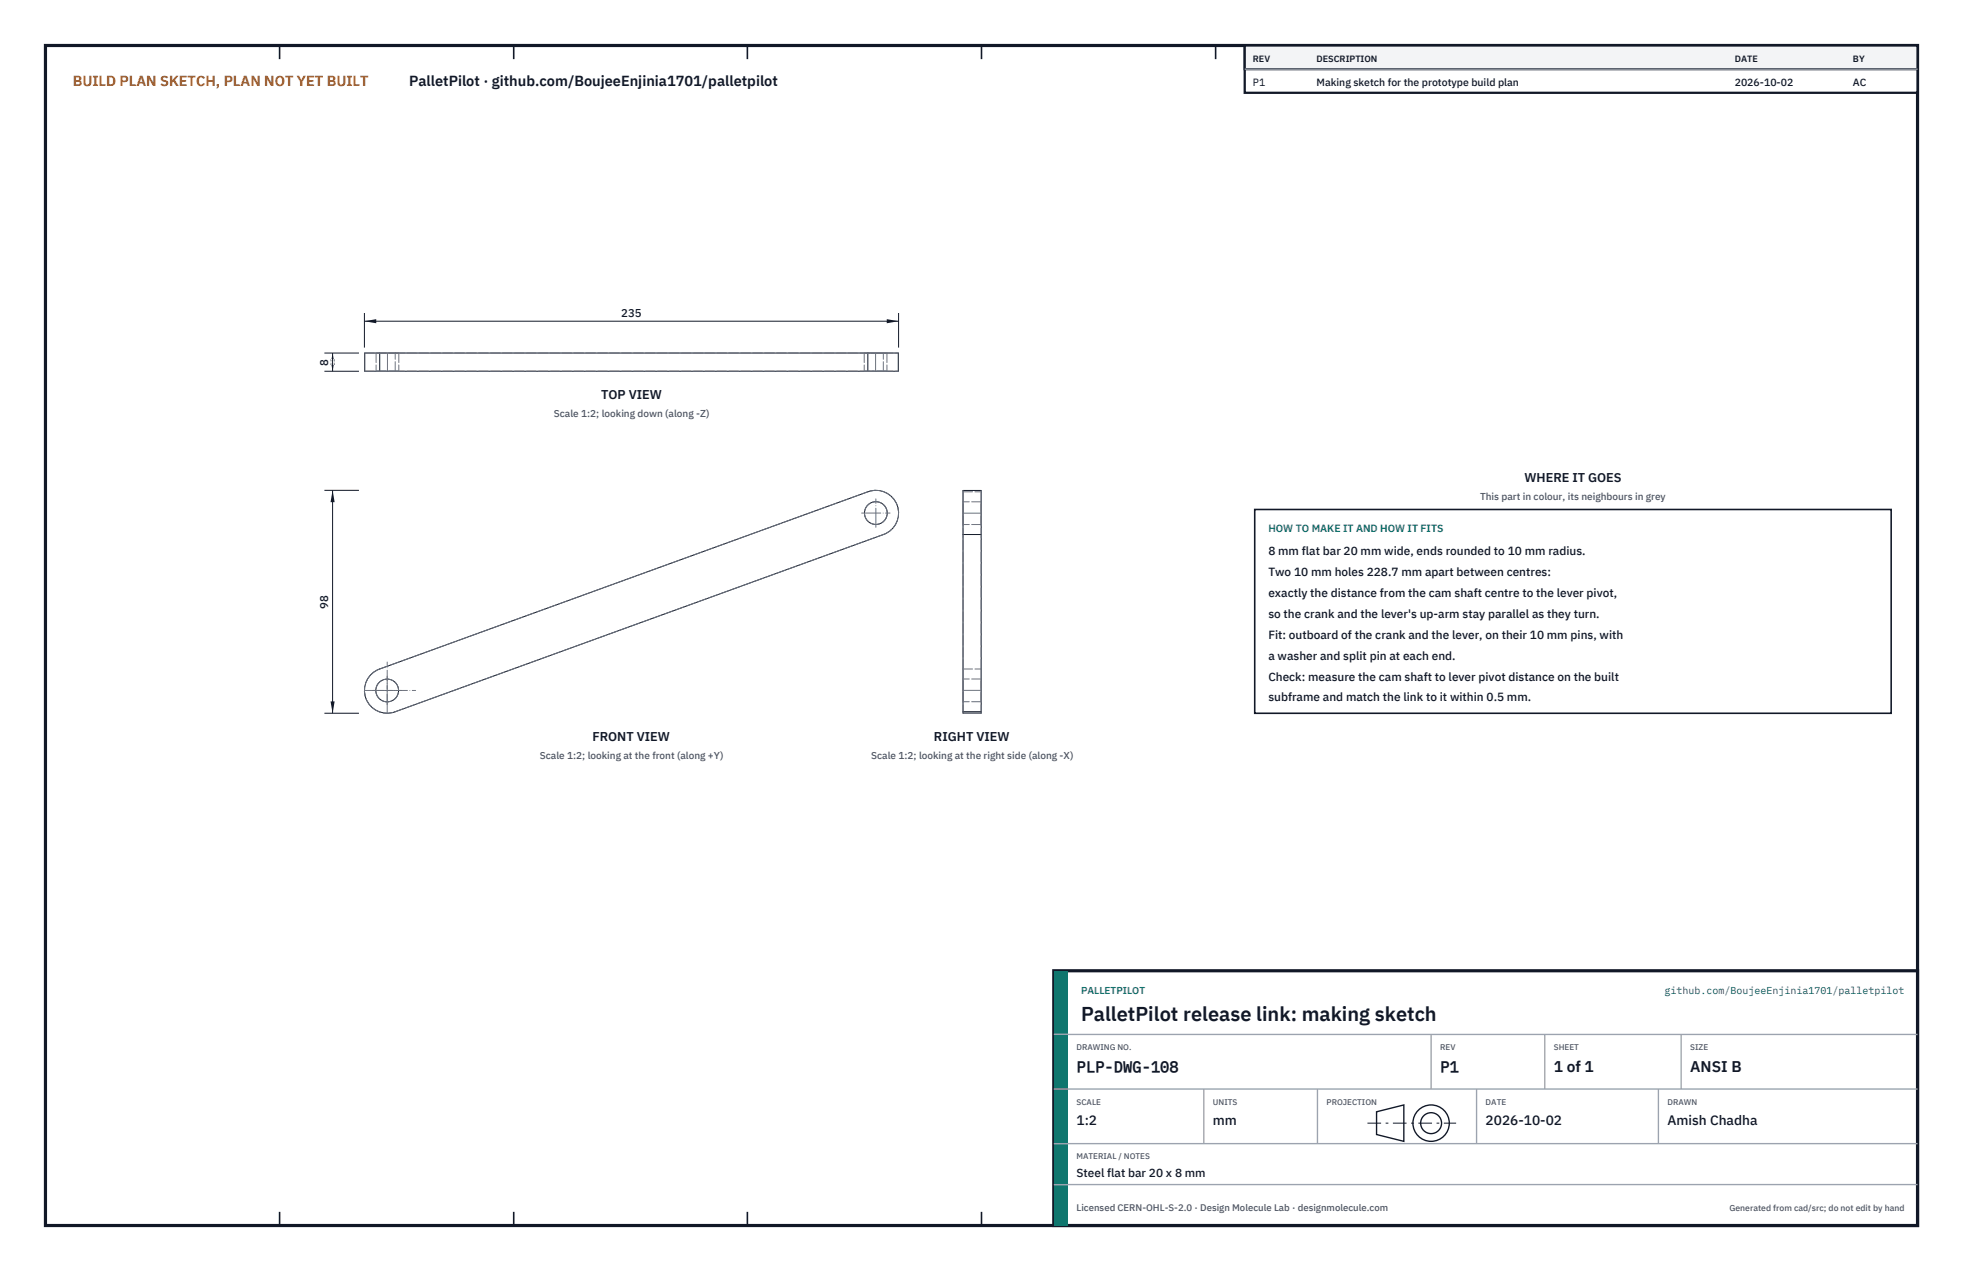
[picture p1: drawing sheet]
<svg xmlns="http://www.w3.org/2000/svg" width="432mm" height="279mm" viewBox="0 0 432 279" stroke-linecap="round" stroke-linejoin="round" font-family="sans-serif">
<defs><g id="words">
<text font-size="4.4" fill="#111827" x="237.8" y="224.4">PalletPilot release link: making sketch</text>
<g font-size="3.4" fill="#111827">
<text x="236.8" y="235.6">PLP-DWG-108</text>
<text x="316.8" y="235.6">P1</text>
<text x="341.8" y="235.6">1 of 1</text>
<text x="371.8" y="235.6">ANSI B</text>
</g>
<text font-size="3.2" fill="#b45309" x="16" y="19">BUILD PLAN SKETCH, PLAN NOT YET BUILT</text>
<text font-size="3.2" fill="#111827" x="90" y="19">PalletPilot · github.com/BoujeeEnjinia1701/palletpilot</text>
<g font-size="3" fill="#111827">
<text x="236.8" y="247.2">1:2</text>
<text x="266.8" y="247.2">mm</text>
<text x="326.8" y="247.2">2026-10-02</text>
<text x="366.8" y="247.2">Amish Chadha</text>
</g>
<g font-size="2.8" fill="#111827">
<text x="132.2" y="87.7">TOP VIEW</text>
<text x="335.3" y="106">WHERE IT GOES</text>
<text x="130.3" y="162.9">FRONT VIEW</text>
<text x="205.4" y="162.9">RIGHT VIEW</text>
</g>
<g font-size="2.6" fill="#111827">
<text x="279" y="122">8 mm flat bar 20 mm wide, ends rounded to 10 mm radius.</text>
<text x="279" y="126.6">Two 10 mm holes 228.7 mm apart between centres:</text>
<text x="279" y="131.2">exactly the distance from the cam shaft centre to the lever pivot,</text>
<text x="279" y="135.8">so the crank and the lever's up-arm stay parallel as they turn.</text>
<text x="279" y="140.4">Fit: outboard of the crank and the lever, on their 10 mm pins, with</text>
<text x="279" y="145">a washer and split pin at each end.</text>
<text x="279" y="149.6">Check: measure the cam shaft to lever pivot distance on the built</text>
<text x="279" y="154.2">subframe and match the link to it within 0.5 mm.</text>
<text x="236.8" y="258.8">Steel flat bar 20 x 8 mm</text>
</g>
<g font-size="2.5" fill="#111827">
<text x="136.7" y="69.6">235</text>
<text x="72.2" y="80.4" transform="rotate(-90 72.2 80.4)">8</text>
<text x="72.2" y="133.8" transform="rotate(-90 72.2 133.8)">98</text>
</g>
<g font-size="2.3" fill="#111827">
<text x="275.6" y="18.8">P1</text>
<text x="289.6" y="18.8">Making sketch for the prototype build plan</text>
<text x="381.6" y="18.8">2026-10-02</text>
<text x="407.6" y="18.8">AC</text>
</g>
<text font-size="2.3" fill="#0f766e" x="279" y="117">HOW TO MAKE IT AND HOW IT FITS</text>
<g font-size="2.2" fill="#4b5563">
<text x="121.8" y="91.7">Scale 1:2; looking down (along -Z)</text>
<text x="325.6" y="110">This part in colour, its neighbours in grey</text>
<text x="118.7" y="166.9">Scale 1:2; looking at the front (along +Y)</text>
<text x="191.6" y="166.9">Scale 1:2; looking at the right side (along -X)</text>
</g>
<g font-size="2.2" fill="#0f766e">
<text x="237.8" y="218.4">PALLETPILOT</text>
<text x="366.2" y="218.4">github.com/BoujeeEnjinia1701/palletpilot</text>
</g>
<text font-size="2.1" fill="#4b5563" x="236.8" y="266.2">Licensed CERN-OHL-S-2.0 · Design Molecule Lab · designmolecule.com</text>
<g font-size="2" fill="#111827">
<text x="275.6" y="13.6">REV</text>
<text x="289.6" y="13.6">DESCRIPTION</text>
<text x="381.6" y="13.6">DATE</text>
<text x="407.6" y="13.6">BY</text>
</g>
<text font-size="1.9" fill="#4b5563" x="380.4" y="266.2">Generated from cad/src; do not edit by hand</text>
<g font-size="1.8" fill="#4b5563">
<text x="236.8" y="230.8">DRAWING NO.</text>
<text x="316.8" y="230.8">REV</text>
<text x="341.8" y="230.8">SHEET</text>
<text x="371.8" y="230.8">SIZE</text>
<text x="236.8" y="242.8">SCALE</text>
<text x="266.8" y="242.8">UNITS</text>
<text x="291.8" y="242.8">PROJECTION</text>
<text x="326.8" y="242.8">DATE</text>
<text x="366.8" y="242.8">DRAWN</text>
<text x="236.8" y="254.8">MATERIAL / NOTES</text>
</g>
</g></defs>
<path d="M10 10h411.8v259.4h-411.8z" fill="none" stroke="#111827" stroke-width=".7" stroke-linecap="butt"/>
<g fill="none" stroke="#111827" stroke-width=".35">
<path d="M61.5 10v3M113 10v3M164.4 10v3M215.9 10v3M267.4 10v3M318.9 10v3M370.3 10v3M61.5 266.4v3M113 266.4v3M164.4 266.4v3M215.9 266.4v3M267.4 266.4v3"/>
<path d="M318.9 266.4v3M370.3 266.4v3"/>
</g>
<g fill="none" stroke="#111727" stroke-width=".22">
<path d="M80.2 77.6h117.4v4h-117.4zM83.5 77.6v4M190.9 77.6v4M211.8 117.5h4M81.9 148l1.6-.9 107.5-39a5 5 0 0 1 6.4 3 5 5 0 0 1-3 6.4l-107.5 39a5 5 0 0 1-6.1-2.2 5 5 0 0 1 1.1-6.3zM211.8 156.5v.3h4v-.3M211.8 156.5v-48.7h4v48.7M211.8 156.5h4"/>
<circle cx="192.7" cy="112.8" r="2.5"/>
<circle cx="85.2" cy="151.8" r="2.5"/>
</g>
<g fill="none" stroke="#6a7180" stroke-width=".22" stroke-dasharray="2.1 .5">
<path d="M80.2 77.6h6.7M82.7 77.6h5M82.7 77.6v4M86.9 77.6h107.4M87.7 77.6v4M87.7 77.6h-5M190.1 77.6h5M190.1 77.6v4M194.3 77.6h3.3M195.1 77.6v4M195.1 77.6h-5M80.2 81.6h6.7"/>
<path d="M82.7 81.6h5M86.9 81.6h107.4M86.9 81.6v-4M87.7 81.6h-5M190.1 81.6h5M194.3 81.6h3.3M194.3 81.6v-4M195.1 81.6h-5M194.4 117.5a5 5 0 0 0 3-6.4 5 5 0 0 0-6.4-3M211.8 107.8v.3M211.8 112.8v-2.5M211.8 110.3v5"/>
<path d="M211.8 115.3v-2.5M211.8 108.1h4M215.8 107.8v.3M215.8 112.8v-2.5M215.8 110.3v5M215.8 115.3v-2.5M215.8 110.3h-4M215.8 115.3h-4M83.5 147.1l107.5-39M83.5 147.1a5 5 0 0 0-3 6.4 5 5 0 0 0 6.4 3M86.9 156.5l107.5-39M211.8 147.1v-39"/>
<path d="M211.8 147.1v9.7M211.8 151.8v-2.5M211.8 149.3v5M211.8 154.3v-2.5M211.8 147.1h4M215.8 147.1v-39M215.8 147.1v9.7M215.8 151.8v-2.5M215.8 149.3v5M215.8 154.3v-2.5M215.8 149.3h-4M215.8 154.3h-4"/>
<circle cx="192.7" cy="112.8" r="2.5"/>
<circle cx="85.2" cy="151.8" r="2.5"/>
</g>
<path d="M85.2 77.6v4M192.6 77.6v4M189.5 112.8h6.3M192.7 115.9v-6.2M215.8 112.8h-4M80.2 151.8h11.2M82 151.8h6.3M85.2 156.8v-11.3M85.2 154.9v-6.2M215.8 151.8h-4" fill="none" stroke="#6a7180" stroke-width=".22" stroke-dasharray="4.2 .5 0 .5"/>
<path d="M80.2 68.8v7.6M80.2 70.6h117.5M197.7 68.8v7.6" fill="none" stroke="#111827" stroke-width=".22"/>
<path d="M80.2 70.6l2.6-.4v.9zM195.1 70.2v.9l2.6-.5z" fill="#111827"/>
<path d="M71.4 77.6h7.6M73.2 77.6v4M71.4 81.6h7.6" fill="none" stroke="#111827" stroke-width=".22"/>
<path d="M73.2 77.6l-.5 2.6h.9zM72.7 79h.9l-.4 2.6z" fill="#111827"/>
<path d="M71.4 107.8h7.6M73.2 107.8v49M71.4 156.8h7.6" fill="none" stroke="#111827" stroke-width=".22"/>
<path d="M73.2 107.8l-.5 2.6h.9zM72.7 154.2h.9l-.4 2.6z" fill="#111827"/>
<path d="M276 112h140v44.8h-140z" fill="#fff" stroke="#111827" stroke-width=".35"/>
<path d="M273.8 10h148v10.4h-148z" fill="#fff" stroke="#111827" stroke-width=".5"/>
<path d="M273.8 10h148v5.2h-148z" fill="#f3f4f6" stroke="#111827" stroke-width=".5"/>
<path d="M273.8 15.2h148" fill="none" stroke="#9ca3af" stroke-width=".3"/>
<path d="M231.8 213.4h190v56h-190z" fill="#fff" stroke="#111827" stroke-width=".7" stroke-linecap="butt"/>
<path d="M231.8 213.4h3v56h-3z" fill="#0f766e"/>
<path d="M231.8 227.4h190M231.8 239.4h190M264.8 239.4v12M289.8 239.4v12M314.8 227.4v12M324.8 239.4v12M339.8 227.4v12M364.8 239.4v12M369.8 227.4v12M231.8 251.4h190M231.8 260.4h190" fill="none" stroke="#9ca3af" stroke-width=".3"/>
<g fill="none" stroke="#111827" stroke-width=".3">
<path d="M302.8 244.4l6-1.5v8l-6-1.5z"/>
<circle cx="314.8" cy="246.9" r="4"/>
<circle cx="314.8" cy="246.9" r="2.3"/>
</g>
<path d="M300.8 246.9h19.5" fill="none" stroke="#111827" stroke-width=".22" stroke-dasharray="3 1 .6 1" stroke-linecap="butt"/>
<use href="#words"/>
</svg>
